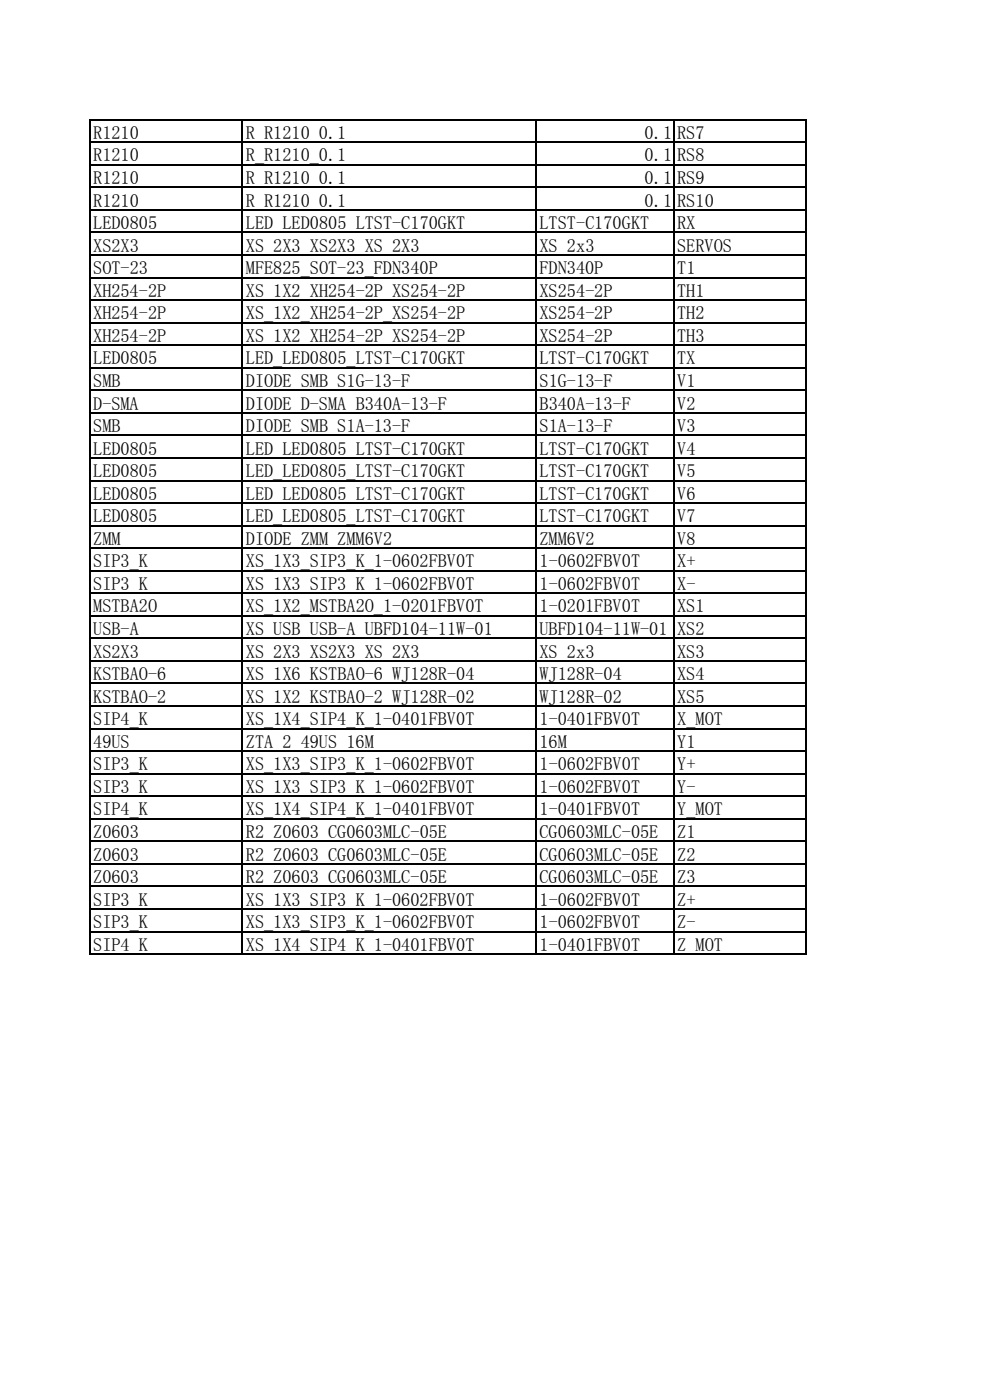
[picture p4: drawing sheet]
<svg xmlns="http://www.w3.org/2000/svg" width="210mm" height="297mm" viewBox="0 0 210 297" stroke-linecap="round" stroke-linejoin="round" font-family="sans-serif">
<defs><g id="words">
<g font-size="3.9">
<text x="19.8" y="29.4">R1210</text>
<text x="52.2" y="29.4">R_R1210_0.1</text>
<text x="136.7" y="29.4">0.1</text>
<text x="143.6" y="29.4">RS7</text>
<text x="19.8" y="34.2">R1210</text>
<text x="52.2" y="34.2">R_R1210_0.1</text>
<text x="136.7" y="34.2">0.1</text>
<text x="143.6" y="34.2">RS8</text>
<text x="19.8" y="39.1">R1210</text>
<text x="52.2" y="39.1">R_R1210_0.1</text>
<text x="136.7" y="39.1">0.1</text>
<text x="143.6" y="39.1">RS9</text>
<text x="19.8" y="43.8">R1210</text>
<text x="52.2" y="43.8">R_R1210_0.1</text>
<text x="136.7" y="43.8">0.1</text>
<text x="143.6" y="43.8">RS10</text>
<text x="19.8" y="48.6">LED0805</text>
<text x="19.8" y="53.4">XS2X3</text>
<text x="52.2" y="48.6">LED_LED0805_LTST-C170GKT</text>
<text x="52.2" y="53.4">XS_2X3_XS2X3_XS_2X3</text>
<text x="114.4" y="48.6">LTST-C170GKT</text>
<text x="114.4" y="53.4">XS_2x3</text>
<text x="143.6" y="48.6">RX</text>
<text x="143.6" y="53.4">SERVOS</text>
<text x="19.8" y="58.1">SOT-23</text>
<text x="52.2" y="58.1">MFE825_SOT-23_FDN340P</text>
<text x="114.4" y="58.1">FDN340P</text>
<text x="143.6" y="58.1">T1</text>
<text x="19.8" y="63">XH254-2P</text>
<text x="52.2" y="63">XS_1X2_XH254-2P_XS254-2P</text>
<text x="114.4" y="63">XS254-2P</text>
<text x="143.6" y="63">TH1</text>
<text x="19.8" y="67.8">XH254-2P</text>
<text x="52.2" y="67.8">XS_1X2_XH254-2P_XS254-2P</text>
<text x="114.4" y="67.8">XS254-2P</text>
<text x="143.6" y="67.8">TH2</text>
<text x="19.8" y="72.5">XH254-2P</text>
<text x="19.8" y="77.3">LED0805</text>
<text x="52.2" y="72.5">XS_1X2_XH254-2P_XS254-2P</text>
<text x="52.2" y="77.3">LED_LED0805_LTST-C170GKT</text>
<text x="114.4" y="72.5">XS254-2P</text>
<text x="114.4" y="77.3">LTST-C170GKT</text>
<text x="143.6" y="72.5">TH3</text>
<text x="143.6" y="77.3">TX</text>
<text x="19.8" y="82.1">SMB</text>
<text x="52.2" y="82.1">DIODE_SMB_S1G-13-F</text>
<text x="114.4" y="82.1">S1G-13-F</text>
<text x="143.6" y="82.1">V1</text>
<text x="19.8" y="86.9">D-SMA</text>
<text x="52.2" y="86.9">DIODE_D-SMA_B340A-13-F</text>
<text x="114.4" y="86.9">B340A-13-F</text>
<text x="143.6" y="86.9">V2</text>
<text x="19.8" y="91.7">SMB</text>
<text x="52.2" y="91.7">DIODE_SMB_S1A-13-F</text>
<text x="114.4" y="91.7">S1A-13-F</text>
<text x="143.6" y="91.7">V3</text>
<text x="19.8" y="96.4">LED0805</text>
<text x="19.8" y="101.2">LED0805</text>
<text x="52.2" y="96.4">LED_LED0805_LTST-C170GKT</text>
<text x="52.2" y="101.2">LED_LED0805_LTST-C170GKT</text>
<text x="114.4" y="96.4">LTST-C170GKT</text>
<text x="114.4" y="101.2">LTST-C170GKT</text>
<text x="143.6" y="96.4">V4</text>
<text x="143.6" y="101.2">V5</text>
<text x="19.8" y="106">LED0805</text>
<text x="52.2" y="106">LED_LED0805_LTST-C170GKT</text>
<text x="114.4" y="106">LTST-C170GKT</text>
<text x="143.6" y="106">V6</text>
<text x="19.8" y="110.8">LED0805</text>
<text x="52.2" y="110.8">LED_LED0805_LTST-C170GKT</text>
<text x="114.4" y="110.8">LTST-C170GKT</text>
<text x="143.6" y="110.8">V7</text>
<text x="19.8" y="115.6">ZMM</text>
<text x="52.2" y="115.6">DIODE_ZMM_ZMM6V2</text>
<text x="114.4" y="115.6">ZMM6V2</text>
<text x="143.6" y="115.6">V8</text>
<text x="19.8" y="120.4">SIP3_K</text>
<text x="19.8" y="125.1">SIP3_K</text>
<text x="52.2" y="120.4">XS_1X3_SIP3_K_1-0602FBV0T</text>
<text x="52.2" y="125.1">XS_1X3_SIP3_K_1-0602FBV0T</text>
<text x="114.4" y="120.4">1-0602FBV0T</text>
<text x="114.4" y="125.1">1-0602FBV0T</text>
<text x="143.6" y="120.4">X+</text>
<text x="143.6" y="125.1">X-</text>
<text x="19.8" y="129.9">MSTBA2O</text>
<text x="52.2" y="129.9">XS_1X2_MSTBA2O_1-0201FBV0T</text>
<text x="114.4" y="129.9">1-0201FBV0T</text>
<text x="143.6" y="129.9">XS1</text>
<text x="19.8" y="134.7">USB-A</text>
<text x="52.2" y="134.7">XS_USB_USB-A_UBFD104-11W-01</text>
<text x="114.4" y="134.7">UBFD104-11W-01</text>
<text x="143.6" y="134.7">XS2</text>
<text x="19.8" y="139.5">XS2X3</text>
<text x="52.2" y="139.5">XS_2X3_XS2X3_XS_2X3</text>
<text x="114.4" y="139.5">XS_2x3</text>
<text x="143.6" y="139.5">XS3</text>
<text x="19.8" y="144.3">KSTBAO-6</text>
<text x="19.8" y="149">KSTBAO-2</text>
<text x="52.2" y="144.3">XS_1X6_KSTBAO-6_WJ128R-04</text>
<text x="52.2" y="149">XS_1X2_KSTBAO-2_WJ128R-02</text>
<text x="114.4" y="144.3">WJ128R-04</text>
<text x="114.4" y="149">WJ128R-02</text>
<text x="143.6" y="144.3">XS4</text>
<text x="143.6" y="149">XS5</text>
<text x="19.8" y="153.8">SIP4_K</text>
<text x="52.2" y="153.8">XS_1X4_SIP4_K_1-0401FBV0T</text>
<text x="114.4" y="153.8">1-0401FBV0T</text>
<text x="143.6" y="153.8">X_MOT</text>
<text x="19.8" y="158.6">49US</text>
<text x="52.2" y="158.6">ZTA_2_49US_16M</text>
<text x="114.4" y="158.6">16M</text>
<text x="143.6" y="158.6">Y1</text>
<text x="19.8" y="163.4">SIP3_K</text>
<text x="52.2" y="163.4">XS_1X3_SIP3_K_1-0602FBV0T</text>
<text x="114.4" y="163.4">1-0602FBV0T</text>
<text x="143.6" y="163.4">Y+</text>
<text x="19.8" y="168.2">SIP3_K</text>
<text x="19.8" y="172.9">SIP4_K</text>
<text x="52.2" y="168.2">XS_1X3_SIP3_K_1-0602FBV0T</text>
<text x="52.2" y="172.9">XS_1X4_SIP4_K_1-0401FBV0T</text>
<text x="114.4" y="168.2">1-0602FBV0T</text>
<text x="114.4" y="172.9">1-0401FBV0T</text>
<text x="143.6" y="168.2">Y-</text>
<text x="143.6" y="172.9">Y_MOT</text>
<text x="19.8" y="177.7">Z0603</text>
<text x="52.2" y="177.7">R2_Z0603_CG0603MLC-05E</text>
<text x="114.4" y="177.7">CG0603MLC-05E</text>
<text x="143.6" y="177.7">Z1</text>
<text x="19.8" y="182.6">Z0603</text>
<text x="52.2" y="182.6">R2_Z0603_CG0603MLC-05E</text>
<text x="114.4" y="182.6">CG0603MLC-05E</text>
<text x="143.6" y="182.6">Z2</text>
<text x="19.8" y="187.3">Z0603</text>
<text x="52.2" y="187.3">R2_Z0603_CG0603MLC-05E</text>
<text x="114.4" y="187.3">CG0603MLC-05E</text>
<text x="143.6" y="187.3">Z3</text>
<text x="19.8" y="192.1">SIP3_K</text>
<text x="19.8" y="196.9">SIP3_K</text>
<text x="52.2" y="192.1">XS_1X3_SIP3_K_1-0602FBV0T</text>
<text x="52.2" y="196.9">XS_1X3_SIP3_K_1-0602FBV0T</text>
<text x="114.4" y="192.1">1-0602FBV0T</text>
<text x="114.4" y="196.9">1-0602FBV0T</text>
<text x="143.6" y="192.1">Z+</text>
<text x="143.6" y="196.9">Z-</text>
<text x="19.8" y="201.6">SIP4_K</text>
<text x="52.2" y="201.6">XS_1X4_SIP4_K_1-0401FBV0T</text>
<text x="114.4" y="201.6">1-0401FBV0T</text>
<text x="143.6" y="201.6">Z_MOT</text>
</g>
</g></defs>
<g fill="none" stroke="#000" stroke-width=".34">
<path d="M18.9 25.4h152.2M18.9 30.2h152.2M18.9 35h152.2M18.9 39.8h152.2M19 25.2v177.4M51.4 25.2v177.4M113.7 25.2v177.4M143 25.2v177.4M170.9 25.2v177.4M18.9 44.5h152.2M18.9 49.3h152.2M18.9 54.1h152.2"/>
<path d="M18.9 58.9h152.2M18.9 63.7h152.2M18.9 68.5h152.2M18.9 73.2h152.2M18.9 78h152.2M18.9 82.8h152.2M18.9 87.6h152.2M18.9 92.4h152.2M18.9 97.2h152.2M18.9 101.9h152.2M18.9 106.7h152.2M18.9 111.5h152.2"/>
<path d="M18.9 116.3h152.2M18.9 121.1h152.2M18.9 125.9h152.2M18.9 130.6h152.2M18.9 135.4h152.2M18.9 140.2h152.2M18.9 145h152.2M18.9 149.8h152.2M18.9 154.6h152.2M18.9 159.3h152.2M18.9 164.1h152.2M18.9 168.9h152.2"/>
<path d="M18.9 173.7h152.2M18.9 178.5h152.2M18.9 183.3h152.2M18.9 188h152.2M18.9 192.8h152.2M18.9 197.6h152.2M18.9 202.4h152.2"/>
</g>
<use href="#words"/>
</svg>
